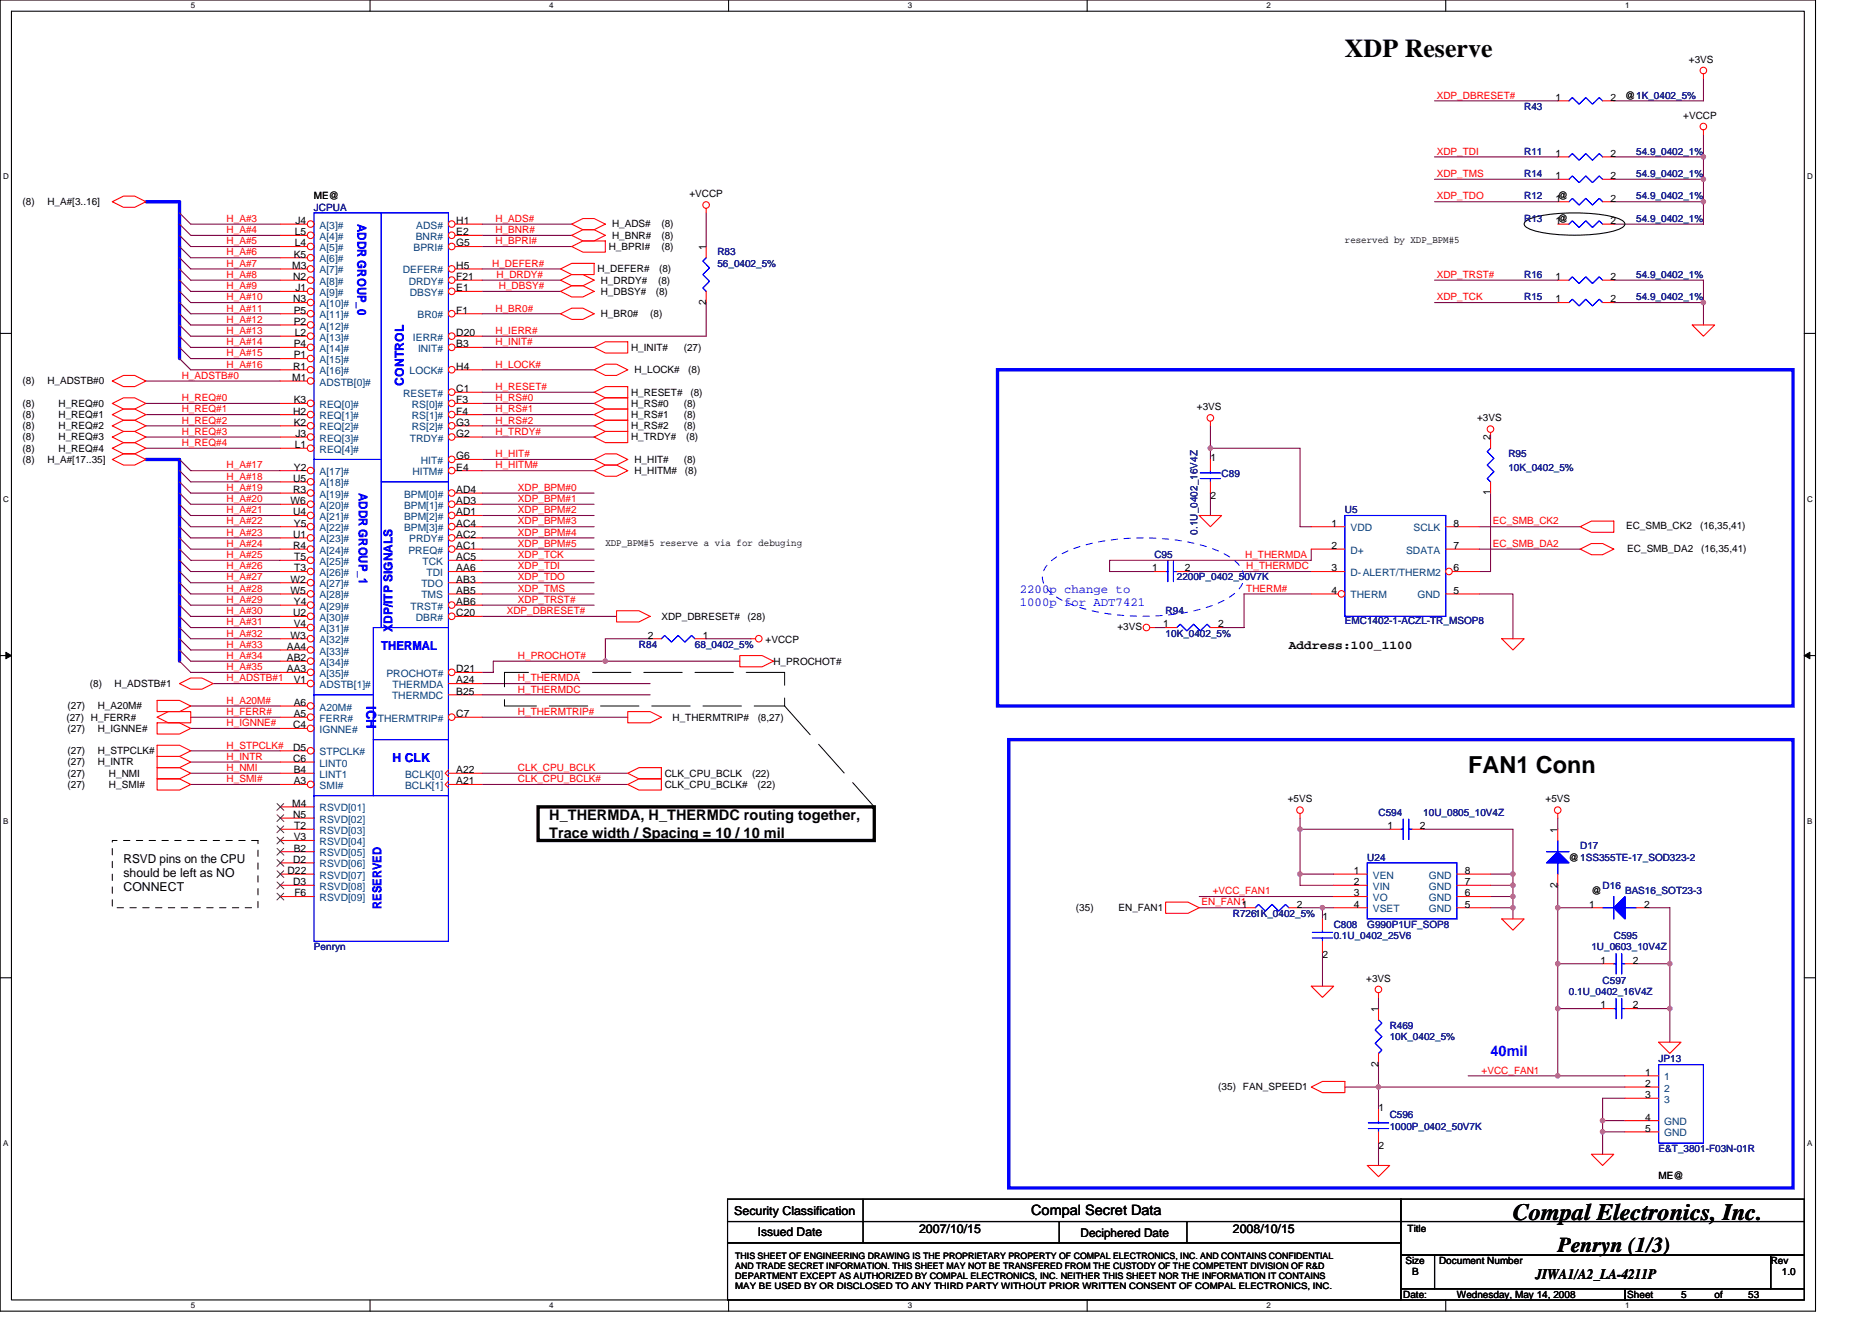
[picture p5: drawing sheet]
<svg xmlns="http://www.w3.org/2000/svg" width="297mm" height="210mm" viewBox="0 0 297 210" stroke-linecap="round" stroke-linejoin="round" font-family="sans-serif">
<defs><g id="words">
<text font-size="4.1" x="213.4" y="9.1">XDP Reserve</text>
<g font-size="3.7">
<text x="233" y="122.6">FAN1 Conn</text>
<text x="240.1" y="193.6">Compal Electronics, Inc.</text>
</g>
<text font-size="3.4" x="247.2" y="198.6">Penryn (1/3)</text>
<g font-size="2.3">
<text x="87.2" y="130.2">H_THERMDA, H_THERMDC routing together,</text>
<text x="87.2" y="132.9">Trace width / Spacing = 10 / 10 mil</text>
<text x="163.6" y="192.8">Compal Secret Data</text>
<text x="243.6" y="203">JIWA1/A2_LA-4211P</text>
</g>
<text font-size="2.3" fill="#00f" x="236.5" y="167.5">40mil</text>
<text font-size="2.1" fill="#00f" x="58.2" y="112" transform="rotate(90 58.2 112)">ICH</text>
<g font-size="1.9" fill="#00f">
<text x="56.7" y="35.6" transform="rotate(90 56.7 35.6)">ADDR GROUP_0</text>
<text x="64.1" y="61.2" transform="rotate(-90 64.1 61.2)">CONTROL</text>
<text x="56.9" y="78.2" transform="rotate(90 56.9 78.2)">ADDR GROUP_1</text>
<text x="161.8" y="94">2200p change to</text>
<text x="62.3" y="100.3" transform="rotate(-90 62.3 100.3)">XDP/ITP SIGNALS</text>
<text x="161.8" y="96.1">1000p for ADT7421</text>
<text x="60.5" y="103.2">THERMAL</text>
<text x="62.3" y="120.9">H CLK</text>
<text x="60.5" y="144.2" transform="rotate(-90 60.5 144.2)">RESERVED</text>
</g>
<g font-size="1.9">
<text x="204.5" y="103">Address:100_1100</text>
<text x="19.6" y="136.9">RSVD pins on the CPU</text>
<text x="19.6" y="139.1">should be left as NO</text>
<text x="19.6" y="141.4">CONNECT</text>
<text x="116.5" y="192.7">Security Classification</text>
<text x="120.2" y="196">Issued Date</text>
<text x="145.8" y="195.6">2007/10/15</text>
<text x="171.4" y="196.2">Deciphered Date</text>
<text x="195.6" y="195.6">2008/10/15</text>
</g>
<g font-size="1.6">
<text x="268" y="9.9">+3VS</text>
<text x="246.8" y="16">1</text>
<text x="255.5" y="16">2</text>
<text x="257.8" y="15.6">@1K_0402_5%</text>
<text x="267.1" y="18.8">+VCCP</text>
<text x="246.8" y="28.4">1</text>
<text x="246.8" y="24.9">1</text>
<text x="255.5" y="28.4">2</text>
<text x="255.5" y="24.9">2</text>
<text x="3.6" y="32.5">(8)</text>
<text x="7.5" y="32.5">H_A#[3..16]</text>
<text x="46.9" y="35.5">J4</text>
<text x="49.8" y="31.6">ME@</text>
<text x="72.4" y="35.5">H1</text>
<text x="109.4" y="31.3">+VCCP</text>
<text x="246.8" y="32">1@</text>
<text x="246.8" y="35.5">1@</text>
<text x="255.5" y="32">2</text>
<text x="255.5" y="35.5">2</text>
<text x="46.6" y="40.9">K5</text>
<text x="46.8" y="37.3">L5</text>
<text x="46.8" y="39.1">L4</text>
<text x="72.4" y="39.1">G5</text>
<text x="72.4" y="37.3">E2</text>
<text x="96.6" y="39.6">H_BPRI#</text>
<text x="97.1" y="37.9">H_BNR#</text>
<text x="97.1" y="36.1">H_ADS#</text>
<text x="104.9" y="37.9">(8)</text>
<text x="104.9" y="36.1">(8)</text>
<text x="104.9" y="39.6">(8)</text>
<text x="112" y="39.6" transform="rotate(-90 112 39.6)">1</text>
<text x="213.4" y="38.6">reserved by XDP_BPM#5</text>
<text x="46.4" y="42.7">M3</text>
<text x="46.5" y="48">N3</text>
<text x="46.5" y="44.4">N2</text>
<text x="46.9" y="46.2">J1</text>
<text x="72.4" y="42.7">H5</text>
<text x="72.4" y="46.2">E1</text>
<text x="72.4" y="44.4">F21</text>
<text x="94.8" y="43.2">H_DEFER#</text>
<text x="95.3" y="45">H_DRDY#</text>
<text x="95.3" y="46.8">H_DBSY#</text>
<text x="104.1" y="46.8">(8)</text>
<text x="104.4" y="45">(8)</text>
<text x="104.6" y="43.2">(8)</text>
<text x="246.8" y="48">1</text>
<text x="246.8" y="44.4">1</text>
<text x="255.5" y="48">2</text>
<text x="255.5" y="44.4">2</text>
<text x="46.6" y="49.8">P5</text>
<text x="46.6" y="51.5">P2</text>
<text x="46.8" y="53.3">L2</text>
<text x="72.4" y="53.3">D20</text>
<text x="72.4" y="49.8">F1</text>
<text x="95.3" y="50.3">H_BR0#</text>
<text x="103.2" y="50.3">(8)</text>
<text x="112" y="48.4" transform="rotate(-90 112 48.4)">2</text>
<text x="46.5" y="58.7">R1</text>
<text x="46.6" y="55.1">P4</text>
<text x="46.6" y="56.9">P1</text>
<text x="72.4" y="58.7">H4</text>
<text x="72.4" y="55.1">B3</text>
<text x="100.1" y="55.6">H_INIT#</text>
<text x="100.7" y="59.2">H_LOCK#</text>
<text x="108.5" y="55.6">(27)</text>
<text x="109.2" y="59.2">(8)</text>
<text x="3.6" y="64.5">(8)</text>
<text x="3.6" y="61">(8)</text>
<text x="7.5" y="61">H_ADSTB#0</text>
<text x="9.3" y="64.5">H_REQ#0</text>
<text x="46.4" y="60.4">M1</text>
<text x="46.5" y="65.8">H2</text>
<text x="46.6" y="64">K3</text>
<text x="72.4" y="62.2">C1</text>
<text x="72.4" y="64">F3</text>
<text x="72.4" y="65.8">F4</text>
<text x="100.1" y="62.8">H_RESET#</text>
<text x="100.1" y="64.5">H_RS#0</text>
<text x="108.5" y="64.5">(8)</text>
<text x="109.6" y="62.8">(8)</text>
<text x="189.9" y="65.1">+3VS</text>
<text x="3.6" y="68.1">(8)</text>
<text x="3.6" y="66.3">(8)</text>
<text x="3.6" y="71.6">(8)</text>
<text x="3.6" y="69.9">(8)</text>
<text x="9.3" y="68.1">H_REQ#2</text>
<text x="9.3" y="66.3">H_REQ#1</text>
<text x="9.3" y="71.6">H_REQ#4</text>
<text x="9.3" y="69.9">H_REQ#3</text>
<text x="46.6" y="67.5">K2</text>
<text x="46.8" y="71.1">L1</text>
<text x="46.9" y="69.3">J3</text>
<text x="72.4" y="69.3">G2</text>
<text x="72.4" y="67.5">G3</text>
<text x="100.1" y="69.9">H_TRDY#</text>
<text x="100.1" y="66.3">H_RS#1</text>
<text x="100.1" y="68.1">H_RS#2</text>
<text x="108.5" y="66.3">(8)</text>
<text x="108.5" y="68.1">(8)</text>
<text x="108.9" y="69.9">(8)</text>
<text x="234.4" y="66.8">+3VS</text>
<text x="236.5" y="69.9" transform="rotate(-90 236.5 69.9)">2</text>
<text x="3.6" y="73.4">(8)</text>
<text x="7.5" y="73.4">H_A#[17..35]</text>
<text x="46.5" y="76.4">U5</text>
<text x="46.6" y="74.7">Y2</text>
<text x="72.4" y="72.9">G6</text>
<text x="72.4" y="74.7">E4</text>
<text x="100.7" y="73.4">H_HIT#</text>
<text x="100.7" y="75.2">H_HITM#</text>
<text x="108.5" y="73.4">(8)</text>
<text x="108.7" y="75.2">(8)</text>
<text x="192.1" y="73.1">1</text>
<text x="46.1" y="80">W6</text>
<text x="46.5" y="78.2">R3</text>
<text x="46.5" y="81.8">U4</text>
<text x="46.6" y="83.5">Y5</text>
<text x="72.4" y="78.2">AD4</text>
<text x="72.4" y="80">AD3</text>
<text x="72.4" y="81.8">AD1</text>
<text x="72.4" y="83.5">AC4</text>
<text x="192.1" y="79.1">2</text>
<text x="211.3" y="83.5">1</text>
<text x="230.6" y="83.5">8</text>
<text x="236.5" y="78.6" transform="rotate(-90 236.5 78.6)">1</text>
<text x="258" y="83.9">EC_SMB_CK2</text>
<text x="269.8" y="83.9">(16,35,41)</text>
<text x="46.5" y="85.3">U1</text>
<text x="46.5" y="87.1">R4</text>
<text x="46.7" y="88.9">T5</text>
<text x="72.4" y="85.3">AC2</text>
<text x="72.4" y="87.1">AC1</text>
<text x="72.4" y="88.9">AC5</text>
<text x="96.1" y="86.6">XDP_BPM#5 reserve a via for debuging</text>
<text x="211.3" y="87.1">2</text>
<text x="230.6" y="87.1">7</text>
<text x="258.2" y="87.7">EC_SMB_DA2</text>
<text x="269.9" y="87.7">(16,35,41)</text>
<text x="46.1" y="92.4">W2</text>
<text x="46.1" y="94.2">W5</text>
<text x="46.6" y="96">Y4</text>
<text x="46.7" y="90.7">T3</text>
<text x="72.4" y="90.7">AA6</text>
<text x="72.4" y="96">AB6</text>
<text x="72.4" y="92.4">AB3</text>
<text x="72.4" y="94.2">AB5</text>
<text x="182.8" y="90.7">1</text>
<text x="188" y="90.7">2</text>
<text x="211.3" y="90.7">3</text>
<text x="211.3" y="94.2">4</text>
<text x="230.6" y="94.2">5</text>
<text x="230.6" y="90.7">6</text>
<text x="46.1" y="101.3">W3</text>
<text x="46.5" y="97.8">U2</text>
<text x="46.6" y="99.5">V4</text>
<text x="72.4" y="97.8">C20</text>
<text x="102.8" y="101.3">2</text>
<text x="104.9" y="98.3">XDP_DBRESET#</text>
<text x="111.5" y="101.3">1</text>
<text x="118.6" y="98.3">(28)</text>
<text x="177.3" y="99.9">+3VS</text>
<text x="184.6" y="99.5">1</text>
<text x="193.3" y="99.5">2</text>
<text x="45.5" y="103.1">AA4</text>
<text x="45.5" y="104.9">AB2</text>
<text x="45.5" y="106.7">AA3</text>
<text x="72.4" y="106.7">D21</text>
<text x="121.5" y="102">+VCCP</text>
<text x="122.7" y="105.4">H_PROCHOT#</text>
<text x="10.7" y="112.5">(27)</text>
<text x="14.3" y="109">(8)</text>
<text x="15.5" y="112.5">H_A20M#</text>
<text x="18.2" y="109">H_ADSTB#1</text>
<text x="46.6" y="112">A6</text>
<text x="46.6" y="108.4">V1</text>
<text x="46.6" y="113.8">A5</text>
<text x="72.4" y="108.4">A24</text>
<text x="72.4" y="113.8">C7</text>
<text x="72.4" y="110.2">B25</text>
<text x="10.5" y="114.3">(27) H_FERR#</text>
<text x="10.7" y="116.1">(27)</text>
<text x="10.7" y="119.7">(27)</text>
<text x="15.5" y="116.1">H_IGNNE#</text>
<text x="15.5" y="119.7">H_STPCLK#</text>
<text x="46.5" y="115.5">C4</text>
<text x="46.5" y="119.1">D5</text>
<text x="106.7" y="114.3">H_THERMTRIP#</text>
<text x="120.2" y="114.3">(8,27)</text>
<text x="10.7" y="125">(27)</text>
<text x="10.7" y="123.2">(27)</text>
<text x="10.7" y="121.4">(27)</text>
<text x="15.5" y="121.4">H_INTR</text>
<text x="17.3" y="125">H_SMI#</text>
<text x="17.3" y="123.2">H_NMI</text>
<text x="46.5" y="120.9">C6</text>
<text x="46.6" y="122.7">B4</text>
<text x="46.6" y="124.4">A3</text>
<text x="72.4" y="122.7">A22</text>
<text x="72.4" y="124.4">A21</text>
<text x="105.5" y="123.2">CLK_CPU_BCLK</text>
<text x="105.5" y="125">CLK_CPU_BCLK#</text>
<text x="119.3" y="123.2">(22)</text>
<text x="120.2" y="125">(22)</text>
<text x="46.4" y="128">M4</text>
<text x="46.5" y="129.8">N5</text>
<text x="46.7" y="131.6">T2</text>
<text x="204.3" y="127.3">+5VS</text>
<text x="220.2" y="131.6">1</text>
<text x="225.3" y="131.6">2</text>
<text x="245.2" y="127.3">+5VS</text>
<text x="46.5" y="136.9">D2</text>
<text x="46.6" y="133.3">V3</text>
<text x="46.6" y="135.1">B2</text>
<text x="247.2" y="132.1" transform="rotate(-90 247.2 132.1)">1</text>
<text x="249" y="136.5">@1SS355TE-17_SOD323-2</text>
<text x="45.6" y="138.7">D22</text>
<text x="46.5" y="140.4">D3</text>
<text x="46.7" y="142.2">F6</text>
<text x="197" y="144">1</text>
<text x="205.8" y="144">2</text>
<text x="214.8" y="138.7">1</text>
<text x="214.8" y="140.4">2</text>
<text x="214.8" y="142.2">3</text>
<text x="214.8" y="144">4</text>
<text x="232.4" y="144">5</text>
<text x="232.4" y="142.2">6</text>
<text x="232.4" y="138.7">8</text>
<text x="232.4" y="140.4">7</text>
<text x="247.2" y="140.8" transform="rotate(-90 247.2 140.8)">2</text>
<text x="252.2" y="144">1</text>
<text x="252.5" y="141.9">@</text>
<text x="260.9" y="144">2</text>
<text x="170.7" y="144.5">(35)</text>
<text x="177.5" y="144.5">EN_FAN1</text>
<text x="209.9" y="146">1</text>
<text x="209.9" y="152">2</text>
<text x="216.8" y="155.7">+3VS</text>
<text x="253.9" y="152.9">1</text>
<text x="259.1" y="152.9">2</text>
<text x="218.7" y="160.5" transform="rotate(-90 218.7 160.5)">1</text>
<text x="253.9" y="160">1</text>
<text x="259.1" y="160">2</text>
<text x="193.3" y="173">(35) FAN_SPEED1</text>
<text x="218.7" y="169.3" transform="rotate(-90 218.7 169.3)">2</text>
<text x="261" y="170.7">1</text>
<text x="261" y="172.4">2</text>
<text x="218.8" y="176.2">1</text>
<text x="261" y="174.2">3</text>
<text x="261" y="177.8">4</text>
<text x="261" y="179.6">5</text>
<text x="218.8" y="182.3">2</text>
<text x="263.2" y="187">ME@</text>
<text x="223.3" y="195.4">Title</text>
<text x="223" y="200.6">Size</text>
<text x="224.1" y="202.3">B</text>
<text x="228.3" y="200.6">Document Number</text>
<text x="281" y="200.6">Rev</text>
<text x="282.7" y="202.3">1.0</text>
<text x="222.6" y="205.9">Date:</text>
<text x="231.2" y="205.9">Wednesday, May 14, 2008</text>
<text x="258.2" y="205.9">Sheet</text>
<text x="266.7" y="205.9">5</text>
<text x="272.1" y="205.9">of</text>
<text x="277.4" y="205.9">53</text>
</g>
<g font-size="1.6" fill="#f00">
<text x="228" y="15.6">XDP_DBRESET#</text>
<text x="228" y="24.5">XDP_TDI</text>
<text x="228" y="28.1">XDP_TMS</text>
<text x="36" y="35.2">H_A#3</text>
<text x="78.6" y="35.2">H_ADS#</text>
<text x="228" y="31.6">XDP_TDO</text>
<text x="36" y="40.5">H_A#6</text>
<text x="36" y="38.8">H_A#5</text>
<text x="36" y="37">H_A#4</text>
<text x="78.6" y="37">H_BNR#</text>
<text x="78.6" y="38.8">H_BPRI#</text>
<text x="36" y="47.6">H_A#10</text>
<text x="36" y="42.3">H_A#7</text>
<text x="36" y="45.9">H_A#9</text>
<text x="36" y="44.1">H_A#8</text>
<text x="78.1" y="42.3">H_DEFER#</text>
<text x="78.8" y="44.1">H_DRDY#</text>
<text x="79.2" y="45.9">H_DBSY#</text>
<text x="228" y="47.6">XDP_TCK</text>
<text x="228" y="44.1">XDP_TRST#</text>
<text x="36" y="49.4">H_A#11</text>
<text x="36" y="53">H_A#13</text>
<text x="36" y="51.2">H_A#12</text>
<text x="78.6" y="49.4">H_BR0#</text>
<text x="78.6" y="53">H_IERR#</text>
<text x="36" y="58.3">H_A#16</text>
<text x="36" y="56.5">H_A#15</text>
<text x="36" y="54.8">H_A#14</text>
<text x="78.6" y="54.8">H_INIT#</text>
<text x="78.6" y="58.3">H_LOCK#</text>
<text x="28.8" y="60.1">H_ADSTB#0</text>
<text x="28.8" y="65.4">H_REQ#1</text>
<text x="28.8" y="63.6">H_REQ#0</text>
<text x="78.6" y="61.9">H_RESET#</text>
<text x="78.6" y="65.4">H_RS#1</text>
<text x="78.6" y="63.6">H_RS#0</text>
<text x="28.8" y="67.2">H_REQ#2</text>
<text x="28.8" y="70.8">H_REQ#4</text>
<text x="28.8" y="69">H_REQ#3</text>
<text x="78.6" y="67.2">H_RS#2</text>
<text x="78.6" y="69">H_TRDY#</text>
<text x="36" y="76.1">H_A#18</text>
<text x="36" y="74.3">H_A#17</text>
<text x="36" y="77.9">H_A#19</text>
<text x="78.6" y="72.5">H_HIT#</text>
<text x="78.6" y="74.3">H_HITM#</text>
<text x="82.2" y="77.9">XDP_BPM#0</text>
<text x="36" y="81.4">H_A#21</text>
<text x="36" y="79.7">H_A#20</text>
<text x="36" y="83.2">H_A#22</text>
<text x="82.2" y="81.4">XDP_BPM#2</text>
<text x="82.2" y="83.2">XDP_BPM#3</text>
<text x="82.2" y="79.7">XDP_BPM#1</text>
<text x="236.9" y="83.2">EC_SMB_CK2</text>
<text x="36" y="88.5">H_A#25</text>
<text x="36" y="86.8">H_A#24</text>
<text x="36" y="85">H_A#23</text>
<text x="82.2" y="85">XDP_BPM#4</text>
<text x="82.2" y="86.8">XDP_BPM#5</text>
<text x="82.2" y="88.5">XDP_TCK</text>
<text x="197.6" y="88.5">H_THERMDA</text>
<text x="236.9" y="86.8">EC_SMB_DA2</text>
<text x="36" y="92.1">H_A#27</text>
<text x="36" y="90.3">H_A#26</text>
<text x="36" y="95.7">H_A#29</text>
<text x="36" y="93.9">H_A#28</text>
<text x="82.2" y="90.3">XDP_TDI</text>
<text x="82.2" y="92.1">XDP_TDO</text>
<text x="82.2" y="95.7">XDP_TRST#</text>
<text x="82.2" y="93.9">XDP_TMS</text>
<text x="197.8" y="90.3">H_THERMDC</text>
<text x="197.8" y="93.9">THERM#</text>
<text x="36" y="101">H_A#32</text>
<text x="36" y="97.4">H_A#30</text>
<text x="36" y="99.2">H_A#31</text>
<text x="80.4" y="97.4">XDP_DBRESET#</text>
<text x="36" y="104.5">H_A#34</text>
<text x="36" y="106.3">H_A#35</text>
<text x="36" y="102.8">H_A#33</text>
<text x="82.2" y="104.5">H_PROCHOT#</text>
<text x="36" y="108.1">H_ADSTB#1</text>
<text x="36" y="111.7">H_A20M#</text>
<text x="36" y="113.4">H_FERR#</text>
<text x="82.2" y="113.4">H_THERMTRIP#</text>
<text x="82.2" y="109.9">H_THERMDC</text>
<text x="82.2" y="108.1">H_THERMDA</text>
<text x="36" y="118.8">H_STPCLK#</text>
<text x="36" y="115.2">H_IGNNE#</text>
<text x="36" y="124.1">H_SMI#</text>
<text x="36" y="122.3">H_NMI</text>
<text x="36" y="120.5">H_INTR</text>
<text x="82.2" y="124.1">CLK_CPU_BCLK#</text>
<text x="82.2" y="122.3">CLK_CPU_BCLK</text>
<text x="190.6" y="143.7">EN_FAN1</text>
<text x="192.4" y="141.9">+VCC_FAN1</text>
<text x="235.1" y="170.3">+VCC_FAN1</text>
</g>
<g font-size="1.6" fill="#000080">
<text x="241.8" y="17.4">R43</text>
<text x="241.8" y="28.1">R14</text>
<text x="241.8" y="24.5">R11</text>
<text x="259.6" y="28.1">54.9_0402_1%</text>
<text x="259.6" y="24.5">54.9_0402_1%</text>
<text x="49.8" y="33.4">JCPUA</text>
<text x="241.8" y="31.6">R12</text>
<text x="241.8" y="35.2">R13</text>
<text x="259.6" y="31.6">54.9_0402_1%</text>
<text x="259.6" y="35.2">54.9_0402_1%</text>
<text x="113.8" y="40.5">R83</text>
<text x="113.8" y="42.3">56_0402_5%</text>
<text x="241.8" y="47.6">R15</text>
<text x="241.8" y="44.1">R16</text>
<text x="259.6" y="47.6">54.9_0402_1%</text>
<text x="259.6" y="44.1">54.9_0402_1%</text>
<text x="193.8" y="75.7">C89</text>
<text x="239.3" y="72.5">R95</text>
<text x="239.3" y="74.7">10K_0402_5%</text>
<text x="213.4" y="81.4">U5</text>
<text x="183.2" y="88.5">C95</text>
<text x="190" y="84.8" transform="rotate(-90 190 84.8)">0.1U_0402_16V4Z</text>
<text x="186.7" y="92.1">2200P_0402_50V7K</text>
<text x="185" y="97.4">R94</text>
<text x="185" y="101">10K_0402_5%</text>
<text x="213.4" y="99">EMC1402-1-ACZL-TR_MSOP8</text>
<text x="101.4" y="102.8">R84</text>
<text x="110.3" y="102.8">68_0402_5%</text>
<text x="218.7" y="129.4">C594</text>
<text x="225.8" y="129.4">10U_0805_10V4Z</text>
<text x="217" y="136.5">U24</text>
<text x="250.7" y="134.8">D17</text>
<text x="254.3" y="141">D16</text>
<text x="257.8" y="141.9">BAS16_SOT23-3</text>
<text x="195.6" y="145.4">R7261K_0402_5%</text>
<text x="211.6" y="147.2">C808</text>
<text x="211.6" y="149">0.1U_0402_25V6</text>
<text x="217" y="147.2">G990P1UF_SOP8</text>
<text x="256.1" y="149">C595</text>
<text x="49.8" y="150.8">Penryn</text>
<text x="252.5" y="150.8">1U_0603_10V4Z</text>
<text x="249" y="157.9">0.1U_0402_16V4Z</text>
<text x="254.3" y="156.1">C597</text>
<text x="220.5" y="163.2">R469</text>
<text x="220.5" y="165">10K_0402_5%</text>
<text x="263.2" y="168.6">JP13</text>
<text x="220.5" y="177.4">C596</text>
<text x="220.5" y="179.2">1000P_0402_50V7K</text>
<text x="263.2" y="182.8">E&amp;T_3801-F03N-01R</text>
</g>
<g font-size="1.6" fill="#004080">
<text x="50.7" y="36.3">A[3]#</text>
<text x="50.7" y="38.1">A[4]#</text>
<text x="50.7" y="39.8">A[5]#</text>
<text x="50.7" y="41.6">A[6]#</text>
<text x="65.6" y="39.8">BPRI#</text>
<text x="66" y="38.1">BNR#</text>
<text x="66.1" y="36.3">ADS#</text>
<text x="50.7" y="43.4">A[7]#</text>
<text x="50.7" y="45.2">A[8]#</text>
<text x="50.7" y="46.9">A[9]#</text>
<text x="63.9" y="43.4">DEFER#</text>
<text x="64.9" y="45.2">DRDY#</text>
<text x="65" y="46.9">DBSY#</text>
<text x="50.7" y="48.7">A[10]#</text>
<text x="50.7" y="50.5">A[11]#</text>
<text x="50.7" y="52.3">A[12]#</text>
<text x="66.2" y="50.5">BR0#</text>
<text x="50.7" y="54.1">A[13]#</text>
<text x="50.7" y="55.8">A[14]#</text>
<text x="50.7" y="57.6">A[15]#</text>
<text x="50.7" y="59.4">A[16]#</text>
<text x="65" y="59.4">LOCK#</text>
<text x="65.5" y="54.1">IERR#</text>
<text x="66.3" y="55.8">INIT#</text>
<text x="50.7" y="61.2">ADSTB[0]#</text>
<text x="50.7" y="64.7">REQ[0]#</text>
<text x="64" y="62.9">RESET#</text>
<text x="65.4" y="64.7">RS[0]#</text>
<text x="50.7" y="66.5">REQ[1]#</text>
<text x="50.7" y="68.3">REQ[2]#</text>
<text x="50.7" y="70.1">REQ[3]#</text>
<text x="50.7" y="71.8">REQ[4]#</text>
<text x="65" y="70.1">TRDY#</text>
<text x="65.4" y="66.5">RS[1]#</text>
<text x="65.4" y="68.3">RS[2]#</text>
<text x="50.7" y="75.4">A[17]#</text>
<text x="50.7" y="77.2">A[18]#</text>
<text x="65.4" y="75.4">HITM#</text>
<text x="66.8" y="73.6">HIT#</text>
<text x="50.7" y="79">A[19]#</text>
<text x="50.7" y="80.7">A[20]#</text>
<text x="50.7" y="82.5">A[21]#</text>
<text x="64.1" y="79">BPM[0]#</text>
<text x="64.1" y="80.7">BPM[1]#</text>
<text x="64.1" y="82.5">BPM[2]#</text>
<text x="50.7" y="84.3">A[22]#</text>
<text x="50.7" y="86.1">A[23]#</text>
<text x="50.7" y="87.8">A[24]#</text>
<text x="50.7" y="89.6">A[25]#</text>
<text x="64.1" y="84.3">BPM[3]#</text>
<text x="64.8" y="87.8">PREQ#</text>
<text x="64.9" y="86.1">PRDY#</text>
<text x="67" y="89.6">TCK</text>
<text x="214.3" y="84.3">VDD</text>
<text x="214.3" y="87.8">D+</text>
<text x="223.1" y="87.8">SDATA</text>
<text x="224.3" y="84.3">SCLK</text>
<text x="50.7" y="91.4">A[26]#</text>
<text x="50.7" y="93.2">A[27]#</text>
<text x="50.7" y="95">A[28]#</text>
<text x="66.9" y="93.2">TDO</text>
<text x="66.9" y="95">TMS</text>
<text x="67.7" y="91.4">TDI</text>
<text x="214.3" y="91.4">D-ALERT/THERM2</text>
<text x="214.3" y="95">THERM</text>
<text x="224.9" y="95">GND</text>
<text x="50.7" y="96.7">A[29]#</text>
<text x="50.7" y="98.5">A[30]#</text>
<text x="50.7" y="100.3">A[31]#</text>
<text x="65.1" y="96.7">TRST#</text>
<text x="66" y="98.5">DBR#</text>
<text x="50.7" y="102.1">A[32]#</text>
<text x="50.7" y="103.8">A[33]#</text>
<text x="50.7" y="105.6">A[34]#</text>
<text x="50.7" y="107.4">A[35]#</text>
<text x="61.3" y="107.4">PROCHOT#</text>
<text x="50.7" y="112.7">A20M#</text>
<text x="50.7" y="109.2">ADSTB[1]#</text>
<text x="62.2" y="111">THERMDC</text>
<text x="62.3" y="109.2">THERMDA</text>
<text x="50.7" y="114.5">FERR#</text>
<text x="50.7" y="116.3">IGNNE#</text>
<text x="50.7" y="119.8">STPCLK#</text>
<text x="60" y="114.5">THERMTRIP#</text>
<text x="50.7" y="121.6">LINT0</text>
<text x="50.7" y="123.4">LINT1</text>
<text x="50.7" y="125.2">SMI#</text>
<text x="64.3" y="123.4">BCLK[0]</text>
<text x="64.3" y="125.2">BCLK[1]</text>
<text x="50.7" y="128.7">RSVD[01]</text>
<text x="50.7" y="130.5">RSVD[02]</text>
<text x="50.7" y="132.3">RSVD[03]</text>
<text x="50.7" y="134.1">RSVD[04]</text>
<text x="50.7" y="135.8">RSVD[05]</text>
<text x="50.7" y="137.6">RSVD[06]</text>
<text x="50.7" y="139.4">RSVD[07]</text>
<text x="50.7" y="141.2">RSVD[08]</text>
<text x="50.7" y="143">RSVD[09]</text>
<text x="217.8" y="139.4">VEN</text>
<text x="217.8" y="141.2">VIN</text>
<text x="217.8" y="143">VO</text>
<text x="226.7" y="143">GND</text>
<text x="226.7" y="139.4">GND</text>
<text x="226.7" y="141.2">GND</text>
<text x="217.8" y="144.7">VSET</text>
<text x="226.7" y="144.7">GND</text>
<text x="264.1" y="171.4">1</text>
<text x="264.1" y="173.2">2</text>
<text x="264.1" y="175">3</text>
<text x="264.1" y="178.5">GND</text>
<text x="264.1" y="180.3">GND</text>
</g>
<g font-size="1.4">
<text x="116.7" y="199.7">THIS SHEET OF ENGINEERING DRAWING IS THE PROPRIETARY PROPERTY OF COMPAL ELECTRONICS, INC. AND CONTAINS CONFIDENTIAL</text>
<text x="116.7" y="201.3">AND TRADE SECRET INFORMATION. THIS SHEET MAY NOT BE TRANSFERED FROM THE CUSTODY OF THE COMPETENT DIVISION OF R&amp;D</text>
<text x="116.7" y="202.9">DEPARTMENT EXCEPT AS AUTHORIZED BY COMPAL ELECTRONICS, INC. NEITHER THIS SHEET NOR THE INFORMATION IT CONTAINS</text>
<text x="116.7" y="204.6">MAY BE USED BY OR DISCLOSED TO ANY THIRD PARTY WITHOUT PRIOR WRITTEN CONSENT OF COMPAL ELECTRONICS, INC.</text>
</g>
<g font-size="1.3">
<text x="30.3" y="1.3">5</text>
<text x="87.2" y="1.3">4</text>
<text x="144.1" y="1.3">3</text>
<text x="201" y="1.3">2</text>
<text x="257.8" y="1.3">1</text>
<text x=".5" y="28.5">D</text>
<text x="286.7" y="28.5">D</text>
<text x=".5" y="79.6">C</text>
<text x="286.7" y="79.6">C</text>
<text x=".5" y="130.7">B</text>
<text x="286.7" y="130.7">B</text>
<text x=".5" y="181.8">A</text>
<text x="286.7" y="181.8">A</text>
<text x="30.3" y="207.6">5</text>
<text x="87.2" y="207.6">4</text>
<text x="144.1" y="207.6">3</text>
<text x="201" y="207.6">2</text>
<text x="257.8" y="207.6">1</text>
</g>
</g></defs>
<path d="M0 0h288.1v208h-288.1zM1.8 1.8h284.5v204.4h-284.5z" fill="none" stroke="#000" stroke-width=".17"/>
<g fill="#fff">
<path d="M30.3 .2h.7v1.4h-.7z"/>
<path d="M30.3 206.4h.7v1.5h-.7z"/>
</g>
<path d="M58.7 0v1.8M58.7 206.2v1.8" fill="none" stroke="#000" stroke-width=".17"/>
<g fill="#fff">
<path d="M87.2 .2h.7v1.4h-.7z"/>
<path d="M87.2 206.4h.7v1.5h-.7z"/>
</g>
<path d="M115.6 0v1.8M115.6 206.2v1.8" fill="none" stroke="#000" stroke-width=".17"/>
<g fill="#fff">
<path d="M144.1 .2h.7v1.4h-.7z"/>
<path d="M144.1 206.4h.7v1.5h-.7z"/>
</g>
<path d="M172.5 0v1.8M172.5 206.2v1.8" fill="none" stroke="#000" stroke-width=".17"/>
<g fill="#fff">
<path d="M201 .2h.7v1.4h-.7z"/>
<path d="M201 206.4h.7v1.5h-.7z"/>
</g>
<path d="M229.4 0v1.8M229.4 206.2v1.8" fill="none" stroke="#000" stroke-width=".17"/>
<g fill="#fff">
<path d="M257.8 .2h.7v1.4h-.7z"/>
<path d="M257.8 206.4h.7v1.5h-.7z"/>
<path d="M.5 27.3h.9v1.4h-.9z"/>
<path d="M286.7 27.3h1v1.4h-1z"/>
<path d="M.5 78.4h.9v1.5h-.9z"/>
<path d="M286.7 78.4h1v1.5h-1z"/>
</g>
<path d="M0 52.9h1.8M286.3 52.9h1.8" fill="none" stroke="#000" stroke-width=".17"/>
<g fill="#fff">
<path d="M.5 129.6h.8v1.4h-.8z"/>
<path d="M286.7 129.6h.9v1.4h-.9z"/>
</g>
<path d="M0 104h1.8M286.3 104h1.8" fill="none" stroke="#000" stroke-width=".17"/>
<path d="M.9 103.5l.9 .5-.9 .5zM286.3 104l.9-.5v1z" fill="#000" stroke="#000" stroke-width=".16"/>
<g fill="#fff">
<path d="M.5 180.7h.8v1.4h-.8z"/>
<path d="M286.7 180.7h.9v1.4h-.9z"/>
</g>
<g fill="none" stroke="#000" stroke-width=".17">
<path d="M242 35.3a7.5 7.5 0 0 1 4.2-1.3 26.8 26.8 0 0 1 10.7 .7l.8 .6 .1 .2a1.83 1.83 0 0 1-1.5 1.1 28.8 28.8 0 0 1-12.9 0 1.83 1.83 0 0 1-1.6-1.1zM0 155.1h1.8M286.3 155.1h1.8M115.4 190.2h106.9v3.6h-106.9zM115.4 193.8h106.9v3.4h-106.9zM115.4 197.2h106.9v9h-106.9zM136.9 190.2v7M168.1 193.8v3.4M188.3 193.8v3.4M222.3 190.2h64v3.6h-64zM222.3 193.8h64v5.3h-64zM222.3 199.1h5.3v5.4h-5.3z"/>
<path d="M227.6 199.1h53.4v5.4h-53.4zM281 199.1h5.3v5.4h-5.3zM222.3 204.5h35.5v1.7h-35.5zM257.8 204.5h28.5v1.7h-28.5z"/>
</g>
<g fill="none" stroke="#800040" stroke-width=".17">
<path d="M227.6 16h19.6M270.3 12.4v3.6h-14.2M28.5 33.8l1.8 1.8h14.2M28.5 39.1l1.8 1.8h14.2M28.5 37.3l1.8 1.8h14.2M28.5 35.6l1.8 1.7h14.2M76.5 35.6h14.2M76.5 39.1h14.2M76.5 37.3h14.2M112.1 33.8v5.3M227.6 24.9h19.6M227.6 28.4h19.6"/>
<path d="M227.6 32h19.6M256.1 24.9h14.2M256.1 28.4h14.2M256.1 32h14.2M270.3 21.3v14.3h-14.2M28.5 46.2l1.8 1.8h14.2M28.5 48l1.8 1.8h14.2M28.5 51.6l1.8 1.7h14.2M28.5 40.9l1.8 1.8h14.2M28.5 44.4l1.8 1.8h14.2M28.5 56.9l1.8 1.8h14.2M28.5 49.8l1.8 1.8h14.2"/>
<path d="M28.5 42.7l1.8 1.7h14.2M28.5 55.1l1.8 1.8h14.2M28.5 53.3l1.8 1.8h14.2M76.5 49.8h12.4M76.5 42.7h12.4M76.5 46.2h12.4M76.5 58.7h17.8M76.5 44.4h12.4M76.5 55.1h17.8M112.1 48v5.3h-35.6M227.6 48h19.6M227.6 44.4h19.6"/>
<path d="M256.1 48h14.2M256.1 44.4h14.2v7.2M23.2 60.5h21.3M23.2 65.8h21.3M23.2 67.6h21.3M23.2 71.1h21.3M23.2 69.3h21.3M23.2 64h21.3M28.5 74.7l1.8 1.8h14.2M28.5 72.9l1.8 1.8h14.2M28.5 78.2l1.8 1.8h14.2M28.5 76.5l1.8 1.7h14.2"/>
<path d="M76.5 65.8h17.8M76.5 67.6h17.8M76.5 69.3h17.8M76.5 64h17.8M76.5 74.7h17.8M76.5 78.2h17.8M76.5 62.2h17.8M76.5 72.9h17.8M192.1 71.1h14.2v12.5h1.8M192.1 67.6v5.3M192.1 78.2v3.6M236.5 78.2v12.5h-1.8"/>
<path d="M28.5 99.6l1.8 1.7h14.2M28.5 96l1.8 1.8h14.2M28.5 90.7l1.8 1.8h14.2M28.5 88.9l1.8 1.8h14.2M28.5 80l1.8 1.8h14.2M28.5 87.1l1.8 1.8h14.2M28.5 94.2l1.8 1.8h14.2M28.5 85.3l1.8 1.8h14.2M28.5 92.5l1.8 1.7h14.2M28.5 83.6l1.8 1.7h14.2M28.5 81.8l1.8 1.8h14.2M28.5 97.8l1.8 1.8h14.2"/>
<path d="M76.5 97.8h21.3M76.5 92.5h17.8M76.5 90.7h17.8M76.5 81.8h17.8M76.5 80h17.8M76.5 88.9h17.8M76.5 96h17.8M76.5 87.1h17.8M76.5 94.2h17.8M76.5 85.3h17.8M76.5 83.6h17.8M183.2 99.6h1.8"/>
<path d="M188.5 90.7h19.6M208.1 87.1v1.8h-32v1.8h7.1M208.1 94.2h-10.7v5.4h-3.6M234.7 94.2h5.4v7.1M234.7 87.1h16M234.7 83.6h16M28.5 103.1l1.8 1.8h14.2M28.5 104.9l1.8 1.8h14.2M28.5 101.3l1.8 1.8h14.2M30.3 119.1h14.2M30.3 115.6h14.2M30.3 112h14.2"/>
<path d="M30.3 113.8h14.2M33.8 108.5h10.7M76.5 108.5h26.7M76.5 113.8h23.1M76.5 110.2h26.7M103.2 101.3h-7.1v3.6M112.1 101.3h7.1M117.4 104.9h-39.1v1.8h-1.8M30.3 124.5h14.2M30.3 122.7h14.2M30.3 120.9h14.2M76.5 124.5h23.1"/>
<path d="M76.5 122.7h23.1M206.3 131.6h14.2M206.3 138.7h5.3M206.3 129.8v10.7h5.3M225.8 131.6h14.3v14.2M236.5 138.7h3.6M247.2 129.8v1.8M190.3 142.2h21.3M190.3 144h7.1M206.3 144h5.3M209.8 144v1.8M209.8 151.1v5.4"/>
<path d="M218.7 158.2v1.8M236.5 142.2h3.6M236.5 144h3.6M236.5 140.5h3.6M247.2 152.9v7.1h7.1M247.2 144h5.3M247.2 152.9h7.1M247.2 140.5v12.4M259.6 152.9h5.4M261.4 144h3.6v21.4M218.7 168.9v3.6h-5.3M233 170.7h24.8"/>
<path d="M247.2 160v10.7M254.3 177.8h3.5M254.3 179.6h3.5M257.8 172.5h-39.1v3.5M257.8 174.2h-3.5v8.9M259.6 160h5.4M218.7 181.4v3.5"/>
</g>
<g fill="#f0f" stroke="#f0f" stroke-width=".17">
<circle cx="264.9" cy="152.9" r=".35"/>
<circle cx="206.3" cy="131.6" r=".35"/>
<circle cx="218.7" cy="172.5" r=".35"/>
<circle cx="247.2" cy="160" r=".35"/>
<circle cx="240.1" cy="140.4" r=".35"/>
<circle cx="264.9" cy="160" r=".35"/>
<circle cx="240.1" cy="142.2" r=".35"/>
<circle cx="240.1" cy="144" r=".35"/>
<circle cx="240.1" cy="138.7" r=".35"/>
<circle cx="96" cy="104.9" r=".35"/>
<circle cx="270.3" cy="28.4" r=".35"/>
<circle cx="270.3" cy="24.9" r=".35"/>
<circle cx="270.3" cy="48" r=".35"/>
<circle cx="270.3" cy="32" r=".35"/>
<circle cx="206.3" cy="138.7" r=".35"/>
<circle cx="247.2" cy="170.7" r=".35"/>
<circle cx="247.2" cy="144" r=".35"/>
<circle cx="247.2" cy="152.9" r=".35"/>
<circle cx="192.1" cy="71.1" r=".35"/>
<circle cx="254.3" cy="177.8" r=".35"/>
<circle cx="254.3" cy="179.6" r=".35"/>
<circle cx="209.8" cy="144" r=".35"/>
</g>
<path d="M23.2 32h5.3v24.9M158.3 58.7h126.2v53.3h-126.2zM23.2 72.9h5.3v32M160.1 117.3h124.4v71.2h-124.4z" fill="none" stroke="#00f" stroke-width=".53"/>
<g fill="none" stroke="#f00" stroke-width=".17">
<path d="M270.3 11.7v.7M17.8 32l1.8-.9h1.8l1.8 .9-1.8 .9h-1.8zM90.7 37.3l1.8-.9h1.8l1.8 .9-1.8 .9h-1.8zM90.7 35.6l1.8-.9h1.8l1.8 .9-1.8 .8h-1.8zM90.7 39.1l1.8-.9h3.6v1.8h-3.6zM112.1 33.1v.7M112.1 39.1v1.8M247.2 32h1.8M247.2 28.4h1.8M247.2 24.9h1.8M254.3 32h1.8M254.3 28.4h1.8"/>
<path d="M254.3 24.9h1.8M270.3 20.6v.7M88.9 44.4l1.8-.8h1.8l1.8 .8-1.8 .9h-1.8zM88.9 46.2l1.8-.9h1.8l1.8 .9-1.8 .9h-1.8zM88.9 49.8l1.8-.9h1.8l1.8 .9-1.8 .9h-1.8zM88.9 42.7l1.8-.9h3.6v1.8h-3.6zM94.3 55.1l1.8-.9h3.5v1.8h-3.5zM94.3 58.7l1.8-.9h1.7l1.8 .9-1.8 .9h-1.7zM112.1 46.2v1.8M247.2 48h1.8M254.3 48h1.8M268.5 51.6h3.6l-1.8 1.7z"/>
<path d="M17.8 60.5l1.8-.9h1.8l1.8 .9-1.8 .8h-1.8zM17.8 64l1.8-.9h1.8l1.8 .9-1.8 .9h-1.8zM17.8 67.6l1.8-.9h1.8l1.8 .9-1.8 .9h-1.8zM17.8 65.8l1.8-.9h1.8l1.8 .9-1.8 .9h-1.8zM17.8 71.1l1.8-.9h1.8l1.8 .9-1.8 .9h-1.8zM17.8 69.3l1.8-.8h1.8l1.8 .8-1.8 .9h-1.8zM17.8 72.9l1.8-.9h1.8l1.8 .9-1.8 .9h-1.8zM94.3 62.2l1.8-.9h3.5v1.8h-3.5zM94.3 69.3l1.8-.8h3.5v1.7h-3.5zM94.3 72.9l1.8-.9h1.7l1.8 .9-1.8 .9h-1.7zM94.3 74.7l1.8-.9h1.7l1.8 .9-1.8 .9h-1.7zM94.3 64l1.8-.9h3.5v1.8h-3.5z"/>
<path d="M94.3 65.8l1.8-.9h3.5v1.8h-3.5zM94.3 67.6l1.8-.9h3.5v1.8h-3.5zM192.1 66.8v.8M192.1 72.9v1.8M192.1 76.5v1.7M236.5 68.6v2.5M236.5 76.5v1.7M97.8 96.9h3.6l1.8 .9-1.8 .9h-3.6zM182.5 99.6h.7M183.2 90.7h1.8M185 99.6h1.7M186.7 90.7h1.8"/>
<path d="M190.3 81.8h3.5l-1.7 1.8zM192.1 99.6h1.7M250.7 83.6l1.8-.9h3.6v1.8h-3.6zM250.7 87.1l1.8-.9h1.8l1.8 .9-1.8 .9h-1.8zM24.9 111.1h3.6l1.8 .9-1.8 .9h-3.6zM24.9 114.7h3.6l1.8 .9-1.8 .9h-3.6zM24.9 113.8l1.8-.9h3.6v1.8h-3.6zM24.9 118.2h3.6l1.8 .9-1.8 .9h-3.6zM28.5 108.5l1.8-.9h1.7l1.8 .9-1.8 .8h-1.7zM99.6 112.9h3.6l1.7 .9-1.7 .9h-3.6zM117.4 104h3.5l1.8 .9-1.8 .9h-3.5zM119.2 101.3h.7"/>
<path d="M238.3 101.3h3.5l-1.7 1.8zM24.9 120h3.6l1.8 .9-1.8 .9h-3.6zM24.9 123.6h3.6l1.8 .9-1.8 .8h-3.6zM24.9 121.8h3.6l1.8 .9-1.8 .9h-3.6zM99.6 122.7l1.8-.9h3.5v1.8h-3.5zM99.6 124.5l1.8-.9h3.5v1.7h-3.5zM206.3 129.1v.7M220.5 131.6h1.8M224.1 131.6h1.7M247.2 129.1v.7M247.2 131.6v1.7M247.2 138.7v1.8"/>
<path d="M185 143.1h3.5l1.8 .9-1.8 .9h-3.5zM197.4 144h1.8M204.5 144h1.8M208.1 156.5h3.5l-1.8 1.7zM209.8 145.8v1.8M209.8 149.4v1.7M218.7 157.5v.7M238.3 145.8h3.5l-1.7 1.8zM208.1 172.5l1.7-.9h3.6v1.8h-3.6zM218.7 176v1.8M218.7 179.6v1.8M254.3 160h1.8"/>
<path d="M257.8 160h1.8M263.2 165.4h3.5l-1.7 1.7zM217 184.9h3.5l-1.8 1.8zM252.5 183.1h3.6l-1.8 1.8z"/>
<circle cx="270.3" cy="11.2" r=".52"/>
<circle cx="112" cy="32.5" r=".52"/>
<circle cx="270.3" cy="20.1" r=".52"/>
<circle cx="192" cy="66.3" r=".52"/>
<circle cx="236.5" cy="68.1" r=".52"/>
<circle cx="181.9" cy="99.6" r=".52"/>
<circle cx="120.4" cy="101.3" r=".52"/>
<circle cx="206.3" cy="128.5" r=".52"/>
<circle cx="247.2" cy="128.5" r=".52"/>
<circle cx="218.7" cy="157" r=".52"/>
</g>
<path d="M17.8 133.3h23.1v10.7h-23.1z" fill="none" stroke="#000" stroke-width=".16" stroke-dasharray="1 1 1 1 1 1 1 1"/>
<path d="M80 106.7h44.5v5.3h-44.5zM124.5 112l14.2 16M138.7 128h.1" fill="none" stroke="#000" stroke-width=".16" stroke-dasharray="6.1 2"/>
<path d="M85.4 128h53.3v5.3h-53.3z" fill="none" stroke="#000" stroke-width=".53"/>
<path d="M166.3 89.5a13.4 13.4 0 0 1 6.5-3.2 36.8 36.8 0 0 1 19.9 .9 9 9 0 0 1 4.3 2.9 2.73 2.73 0 0 1-.6 3.5 13.5 13.5 0 0 1-6.5 3.2 36.6 36.6 0 0 1-19.8-.9 9 9 0 0 1-4.3-2.9 2.74 2.74 0 0 1 .5-3.5z" fill="none" stroke="#00f" stroke-width=".16" stroke-dasharray="1 1 1 1 1 1 1 1"/>
<g fill="none" stroke="#00f" stroke-width=".17">
<path d="M49.8 33.8h21.4v115.6h-21.4zM60.5 33.8v65.8M249 32l.5-.5 1.1 1 1-1 1.1 1 1.1-1 .5 .5M249 28.4l.5-.5 1.1 1.1 1-1.1 1.1 1.1 1.1-1.1 .5 .5M249 24.9l.5-.5 1.1 1 1-1 1.1 1 1.1-1 .5 .5M112.1 40.9l-.6 .5 1.1 1.1-1.1 1.1 1.1 1-1.1 1.1 .6 .5M249 48l.5-.5 1.1 1 1-1 1.1 1 1.1-1 .5 .5M49.8 72.9h10.7M60.5 76.5h10.7M190.5 75.9h3.2M190.5 75h3.2M192.1 74.7v.3"/>
<path d="M192.1 75.9v.6M236.5 71.1l-.5 .5 1 1.1-1 1.1 1 1-1 1.1 .5 .6M71.2 99.6h-12v26.6M185 90.7h.3M185.3 89.1v3.2M186.2 90.7h.5M186.2 89.1v3.2M186.7 99.6l.6-.6 1 1.1 1.1-1.1 1.1 1.1 1-1.1 .6 .6M49.8 110.2h9.4M59.2 117.3h12M49.8 126.2h21.4M222.3 131.6h.3"/>
<path d="M222.6 130v3.2M223.5 131.6h.6M223.5 130v3.2M245.4 135.1h3.6M247.2 133.3v1.8M247.2 136.9v1.8M199.2 144l.5-.5 1.1 1 1-1 1.1 1 1.1-1 .5 .5M208.2 148.8h3.3M208.2 147.9h3.3M209.8 147.6v.3M209.8 148.8v.6M256.4 158.4v3.2"/>
<path d="M257.3 158.4v3.2M217.1 179h3.2M217.1 178.2h3.2M218.7 177.8v.4M218.7 179v.6M256.1 160h.3M257.3 160h.5"/>
</g>
<g fill="#00f" stroke="#00f" stroke-width=".17">
<path d="M245.4 136.9l1.8-1.8 1.8 1.8z" fill-rule="evenodd"/>
<path d="M245.4 136.9l1.8-1.8 1.8 1.8z" fill-rule="evenodd"/>
</g>
<circle cx="49.3" cy="48" r=".52" fill="#fff" stroke="#f00" stroke-width=".17"/>
<path d="M44.5 48h4.3" fill="none" stroke="#f00" stroke-width=".17"/>
<circle cx="49.3" cy="49.8" r=".52" fill="#fff" stroke="#f00" stroke-width=".17"/>
<path d="M44.5 49.8h4.3" fill="none" stroke="#f00" stroke-width=".17"/>
<circle cx="49.3" cy="51.6" r=".52" fill="#fff" stroke="#f00" stroke-width=".17"/>
<path d="M44.5 51.6h4.3" fill="none" stroke="#f00" stroke-width=".17"/>
<circle cx="49.3" cy="53.3" r=".52" fill="#fff" stroke="#f00" stroke-width=".17"/>
<path d="M44.5 53.3h4.3" fill="none" stroke="#f00" stroke-width=".17"/>
<circle cx="49.3" cy="55.1" r=".52" fill="#fff" stroke="#f00" stroke-width=".17"/>
<path d="M44.5 55.1h4.3" fill="none" stroke="#f00" stroke-width=".17"/>
<circle cx="49.3" cy="56.9" r=".52" fill="#fff" stroke="#f00" stroke-width=".17"/>
<path d="M44.5 56.9h4.3" fill="none" stroke="#f00" stroke-width=".17"/>
<circle cx="49.3" cy="58.7" r=".52" fill="#fff" stroke="#f00" stroke-width=".17"/>
<path d="M44.5 58.7h4.3" fill="none" stroke="#f00" stroke-width=".17"/>
<circle cx="49.3" cy="74.7" r=".52" fill="#fff" stroke="#f00" stroke-width=".17"/>
<path d="M44.5 74.7h4.3" fill="none" stroke="#f00" stroke-width=".17"/>
<circle cx="49.3" cy="76.4" r=".52" fill="#fff" stroke="#f00" stroke-width=".17"/>
<path d="M44.5 76.5h4.3" fill="none" stroke="#f00" stroke-width=".17"/>
<circle cx="49.3" cy="78.2" r=".52" fill="#fff" stroke="#f00" stroke-width=".17"/>
<path d="M44.5 78.2h4.3" fill="none" stroke="#f00" stroke-width=".17"/>
<circle cx="49.3" cy="80" r=".52" fill="#fff" stroke="#f00" stroke-width=".17"/>
<path d="M44.5 80h4.3" fill="none" stroke="#f00" stroke-width=".17"/>
<circle cx="49.3" cy="81.8" r=".52" fill="#fff" stroke="#f00" stroke-width=".17"/>
<path d="M44.5 81.8h4.3" fill="none" stroke="#f00" stroke-width=".17"/>
<circle cx="49.3" cy="83.6" r=".52" fill="#fff" stroke="#f00" stroke-width=".17"/>
<path d="M44.5 83.6h4.3" fill="none" stroke="#f00" stroke-width=".17"/>
<circle cx="49.3" cy="85.3" r=".52" fill="#fff" stroke="#f00" stroke-width=".17"/>
<path d="M44.5 85.3h4.3" fill="none" stroke="#f00" stroke-width=".17"/>
<circle cx="49.3" cy="87.1" r=".52" fill="#fff" stroke="#f00" stroke-width=".17"/>
<path d="M44.5 87.1h4.3" fill="none" stroke="#f00" stroke-width=".17"/>
<circle cx="49.3" cy="88.9" r=".52" fill="#fff" stroke="#f00" stroke-width=".17"/>
<path d="M44.5 88.9h4.3" fill="none" stroke="#f00" stroke-width=".17"/>
<circle cx="49.3" cy="90.7" r=".52" fill="#fff" stroke="#f00" stroke-width=".17"/>
<path d="M44.5 90.7h4.3" fill="none" stroke="#f00" stroke-width=".17"/>
<circle cx="49.3" cy="92.4" r=".52" fill="#fff" stroke="#f00" stroke-width=".17"/>
<path d="M44.5 92.5h4.3" fill="none" stroke="#f00" stroke-width=".17"/>
<circle cx="49.3" cy="94.2" r=".52" fill="#fff" stroke="#f00" stroke-width=".17"/>
<path d="M44.5 94.2h4.3" fill="none" stroke="#f00" stroke-width=".17"/>
<circle cx="49.3" cy="96" r=".52" fill="#fff" stroke="#f00" stroke-width=".17"/>
<path d="M44.5 96h4.3" fill="none" stroke="#f00" stroke-width=".17"/>
<circle cx="49.3" cy="35.5" r=".52" fill="#fff" stroke="#f00" stroke-width=".17"/>
<path d="M44.5 35.6h4.3" fill="none" stroke="#f00" stroke-width=".17"/>
<circle cx="49.3" cy="97.8" r=".52" fill="#fff" stroke="#f00" stroke-width=".17"/>
<path d="M44.5 97.8h4.3" fill="none" stroke="#f00" stroke-width=".17"/>
<circle cx="49.3" cy="99.6" r=".52" fill="#fff" stroke="#f00" stroke-width=".17"/>
<path d="M44.5 99.6h4.3M44.5 128h5.3M44.5 129.8h5.3M44.5 131.6h5.3M44.5 133.3h5.3M44.5 135.1h5.3M44.5 136.9h5.3M44.5 138.7h5.3" fill="none" stroke="#f00" stroke-width=".17"/>
<g fill="none" stroke="#804000" stroke-width=".16">
<path d="M44 127.5l1 1.1M44 129.3l1 1M44 131l1 1.1M44 132.8l1 1.1M44 134.6l1 1.1M44 136.4l1 1.1M44 138.2l1 1M45 127.5l-1.1 1.1M45 129.3l-1.1 1M45 131l-1.1 1.1M45 132.8l-1.1 1.1M45 134.6l-1.1 1.1"/>
<path d="M45 136.4l-1.1 1.1M45 138.2l-1.1 1"/>
</g>
<circle cx="49.3" cy="37.3" r=".52" fill="#fff" stroke="#f00" stroke-width=".17"/>
<path d="M44.5 37.3h4.3" fill="none" stroke="#f00" stroke-width=".17"/>
<circle cx="49.3" cy="39.1" r=".52" fill="#fff" stroke="#f00" stroke-width=".17"/>
<path d="M44.5 39.1h4.3" fill="none" stroke="#f00" stroke-width=".17"/>
<circle cx="49.3" cy="40.9" r=".52" fill="#fff" stroke="#f00" stroke-width=".17"/>
<path d="M44.5 40.9h4.3" fill="none" stroke="#f00" stroke-width=".17"/>
<circle cx="49.3" cy="42.7" r=".52" fill="#fff" stroke="#f00" stroke-width=".17"/>
<path d="M44.5 42.7h4.3" fill="none" stroke="#f00" stroke-width=".17"/>
<circle cx="49.3" cy="44.4" r=".52" fill="#fff" stroke="#f00" stroke-width=".17"/>
<path d="M44.5 44.4h4.3" fill="none" stroke="#f00" stroke-width=".17"/>
<circle cx="49.3" cy="46.2" r=".52" fill="#fff" stroke="#f00" stroke-width=".17"/>
<path d="M44.5 46.2h4.3" fill="none" stroke="#f00" stroke-width=".17"/>
<circle cx="49.3" cy="112" r=".52" fill="#fff" stroke="#f00" stroke-width=".17"/>
<path d="M44.5 112h4.3" fill="none" stroke="#f00" stroke-width=".17"/>
<circle cx="71.7" cy="35.5" r=".52" fill="#fff" stroke="#f00" stroke-width=".17"/>
<path d="M72.2 35.6h4.3" fill="none" stroke="#f00" stroke-width=".17"/>
<circle cx="49.3" cy="60.4" r=".52" fill="#fff" stroke="#f00" stroke-width=".17"/>
<path d="M44.5 60.5h4.3" fill="none" stroke="#f00" stroke-width=".17"/>
<circle cx="49.3" cy="108.4" r=".52" fill="#fff" stroke="#f00" stroke-width=".17"/>
<path d="M44.5 108.5h4.3M71.2 122.2l-.6 .5 .6 .5M71.2 123.9l-.6 .6 .6 .5M71.2 122.7h5.3M71.2 124.5h5.3M44.5 140.5h5.3" fill="none" stroke="#f00" stroke-width=".17"/>
<path d="M44 139.9l1 1.1M45 139.9l-1.1 1.1" fill="none" stroke="#804000" stroke-width=".16"/>
<circle cx="71.7" cy="37.3" r=".52" fill="#fff" stroke="#f00" stroke-width=".17"/>
<path d="M72.2 37.3h4.3" fill="none" stroke="#f00" stroke-width=".17"/>
<circle cx="71.7" cy="78.2" r=".52" fill="#fff" stroke="#f00" stroke-width=".17"/>
<path d="M72.2 78.2h4.3" fill="none" stroke="#f00" stroke-width=".17"/>
<circle cx="71.7" cy="80" r=".52" fill="#fff" stroke="#f00" stroke-width=".17"/>
<path d="M72.2 80h4.3" fill="none" stroke="#f00" stroke-width=".17"/>
<circle cx="71.7" cy="81.8" r=".52" fill="#fff" stroke="#f00" stroke-width=".17"/>
<path d="M72.2 81.8h4.3" fill="none" stroke="#f00" stroke-width=".17"/>
<circle cx="71.7" cy="83.6" r=".52" fill="#fff" stroke="#f00" stroke-width=".17"/>
<path d="M72.2 83.6h4.3" fill="none" stroke="#f00" stroke-width=".17"/>
<circle cx="71.7" cy="39.1" r=".52" fill="#fff" stroke="#f00" stroke-width=".17"/>
<path d="M72.2 39.1h4.3" fill="none" stroke="#f00" stroke-width=".17"/>
<circle cx="71.7" cy="49.8" r=".52" fill="#fff" stroke="#f00" stroke-width=".17"/>
<path d="M72.2 49.8h4.3" fill="none" stroke="#f00" stroke-width=".17"/>
<circle cx="71.7" cy="97.8" r=".52" fill="#fff" stroke="#f00" stroke-width=".17"/>
<path d="M72.2 97.8h4.3" fill="none" stroke="#f00" stroke-width=".17"/>
<circle cx="71.7" cy="46.2" r=".52" fill="#fff" stroke="#f00" stroke-width=".17"/>
<path d="M72.2 46.2h4.3" fill="none" stroke="#f00" stroke-width=".17"/>
<circle cx="71.7" cy="42.7" r=".52" fill="#fff" stroke="#f00" stroke-width=".17"/>
<path d="M72.2 42.7h4.3" fill="none" stroke="#f00" stroke-width=".17"/>
<circle cx="71.7" cy="44.4" r=".52" fill="#fff" stroke="#f00" stroke-width=".17"/>
<path d="M72.2 44.4h4.3" fill="none" stroke="#f00" stroke-width=".17"/>
<circle cx="49.3" cy="113.8" r=".52" fill="#fff" stroke="#f00" stroke-width=".17"/>
<path d="M44.5 113.8h4.3" fill="none" stroke="#f00" stroke-width=".17"/>
<circle cx="71.7" cy="72.9" r=".52" fill="#fff" stroke="#f00" stroke-width=".17"/>
<path d="M72.2 72.9h4.3" fill="none" stroke="#f00" stroke-width=".17"/>
<circle cx="71.7" cy="74.7" r=".52" fill="#fff" stroke="#f00" stroke-width=".17"/>
<path d="M72.2 74.7h4.3" fill="none" stroke="#f00" stroke-width=".17"/>
<circle cx="71.7" cy="53.3" r=".52" fill="#fff" stroke="#f00" stroke-width=".17"/>
<path d="M72.2 53.3h4.3" fill="none" stroke="#f00" stroke-width=".17"/>
<circle cx="49.3" cy="115.6" r=".52" fill="#fff" stroke="#f00" stroke-width=".17"/>
<path d="M44.5 115.6h4.3" fill="none" stroke="#f00" stroke-width=".17"/>
<circle cx="71.7" cy="55.1" r=".52" fill="#fff" stroke="#f00" stroke-width=".17"/>
<path d="M72.2 55.1h4.3M44.5 120.9h5.3M44.5 122.7h5.3" fill="none" stroke="#f00" stroke-width=".17"/>
<circle cx="71.7" cy="58.7" r=".52" fill="#fff" stroke="#f00" stroke-width=".17"/>
<path d="M72.2 58.7h4.3" fill="none" stroke="#f00" stroke-width=".17"/>
<circle cx="71.7" cy="85.3" r=".52" fill="#fff" stroke="#f00" stroke-width=".17"/>
<path d="M72.2 85.3h4.3" fill="none" stroke="#f00" stroke-width=".17"/>
<circle cx="71.7" cy="87.1" r=".52" fill="#fff" stroke="#f00" stroke-width=".17"/>
<path d="M72.2 87.1h4.3" fill="none" stroke="#f00" stroke-width=".17"/>
<circle cx="71.7" cy="106.7" r=".52" fill="#fff" stroke="#f00" stroke-width=".17"/>
<path d="M72.2 106.7h4.3" fill="none" stroke="#f00" stroke-width=".17"/>
<circle cx="49.3" cy="64" r=".52" fill="#fff" stroke="#f00" stroke-width=".17"/>
<path d="M44.5 64h4.3" fill="none" stroke="#f00" stroke-width=".17"/>
<circle cx="49.3" cy="65.8" r=".52" fill="#fff" stroke="#f00" stroke-width=".17"/>
<path d="M44.5 65.8h4.3" fill="none" stroke="#f00" stroke-width=".17"/>
<circle cx="49.3" cy="67.6" r=".52" fill="#fff" stroke="#f00" stroke-width=".17"/>
<path d="M44.5 67.6h4.3" fill="none" stroke="#f00" stroke-width=".17"/>
<circle cx="49.3" cy="69.3" r=".52" fill="#fff" stroke="#f00" stroke-width=".17"/>
<path d="M44.5 69.3h4.3" fill="none" stroke="#f00" stroke-width=".17"/>
<circle cx="49.3" cy="71.1" r=".52" fill="#fff" stroke="#f00" stroke-width=".17"/>
<path d="M44.5 71.1h4.3" fill="none" stroke="#f00" stroke-width=".17"/>
<circle cx="71.7" cy="62.2" r=".52" fill="#fff" stroke="#f00" stroke-width=".17"/>
<path d="M72.2 62.2h4.3" fill="none" stroke="#f00" stroke-width=".17"/>
<circle cx="71.7" cy="64" r=".52" fill="#fff" stroke="#f00" stroke-width=".17"/>
<path d="M72.2 64h4.3" fill="none" stroke="#f00" stroke-width=".17"/>
<circle cx="71.7" cy="65.8" r=".52" fill="#fff" stroke="#f00" stroke-width=".17"/>
<path d="M72.2 65.8h4.3" fill="none" stroke="#f00" stroke-width=".17"/>
<circle cx="71.7" cy="67.6" r=".52" fill="#fff" stroke="#f00" stroke-width=".17"/>
<path d="M72.2 67.6h4.3" fill="none" stroke="#f00" stroke-width=".17"/>
<circle cx="49.3" cy="124.4" r=".52" fill="#fff" stroke="#f00" stroke-width=".17"/>
<path d="M44.5 124.5h4.3" fill="none" stroke="#f00" stroke-width=".17"/>
<circle cx="49.3" cy="119.1" r=".52" fill="#fff" stroke="#f00" stroke-width=".17"/>
<path d="M71.2 88.9h5.3M71.2 90.7h5.3M71.2 92.5h5.3M44.5 119.1h4.3" fill="none" stroke="#f00" stroke-width=".17"/>
<circle cx="71.7" cy="113.8" r=".52" fill="#fff" stroke="#f00" stroke-width=".17"/>
<path d="M71.2 94.2h5.3M71.2 108.5h5.3M71.2 110.2h5.3M72.2 113.8h4.3" fill="none" stroke="#f00" stroke-width=".17"/>
<circle cx="71.7" cy="69.3" r=".52" fill="#fff" stroke="#f00" stroke-width=".17"/>
<path d="M72.2 69.3h4.3" fill="none" stroke="#f00" stroke-width=".17"/>
<circle cx="71.7" cy="96" r=".52" fill="#fff" stroke="#f00" stroke-width=".17"/>
<path d="M72.2 96h4.3" fill="none" stroke="#f00" stroke-width=".17"/>
<circle cx="49.3" cy="101.3" r=".52" fill="#fff" stroke="#f00" stroke-width=".17"/>
<path d="M44.5 101.3h4.3" fill="none" stroke="#f00" stroke-width=".17"/>
<circle cx="49.3" cy="103.1" r=".52" fill="#fff" stroke="#f00" stroke-width=".17"/>
<path d="M44.5 103.1h4.3" fill="none" stroke="#f00" stroke-width=".17"/>
<circle cx="49.3" cy="104.9" r=".52" fill="#fff" stroke="#f00" stroke-width=".17"/>
<path d="M44.5 104.9h4.3" fill="none" stroke="#f00" stroke-width=".17"/>
<circle cx="49.3" cy="106.7" r=".52" fill="#fff" stroke="#f00" stroke-width=".17"/>
<g fill="none" stroke="#f00" stroke-width=".17">
<path d="M247.2 16h1.8M254.3 16h1.8M247.2 35.6h1.8M254.3 35.6h1.8M247.2 44.4h1.8M254.3 44.4h1.8M229.4 83.6h5.3M229.4 87.1h5.3M44.5 106.7h4.3M211.6 138.7h5.4M231.2 138.7h5.3M44.5 142.2h5.3"/>
<path d="M211.6 142.2h5.4M211.6 140.5h5.4M211.6 144h5.4M231.2 142.2h5.3M231.2 140.5h5.3M231.2 144h5.3M254.3 152.9h1.8M257.8 152.9h1.8M218.7 160v1.8M218.7 167.1v1.8M257.8 170.7h5.4M257.8 172.5h5.4"/>
<path d="M257.8 174.2h5.4M257.8 177.8h5.4M257.8 179.6h5.4"/>
</g>
<path d="M44 141.7l1 1.1M45 141.7l-1.1 1.1" fill="none" stroke="#804000" stroke-width=".16"/>
<path d="M249 16l.5-.5 1.1 1 1-1 1.1 1 1.1-1 .5 .5M249 35.6l.5-.6 1.1 1.1 1-1.1 1.1 1.1 1.1-1.1 .5 .6M249 44.4l.5-.5 1.1 1.1 1-1.1 1.1 1.1 1.1-1.1 .5 .5M213.4 81.8h16v16h-16zM217 136.9h14.2v8.9h-14.2zM256.1 152.9h.3M256.4 151.3v3.2M257.3 152.9h.5M257.3 151.3v3.2M218.7 161.8l.6 .5-1.1 1.1 1.1 1.1-1.1 1 1.1 1.1-.6 .5M263.2 168.9h7.1v12.5h-7.1z" fill="none" stroke="#00f" stroke-width=".17"/>
<circle cx="229.9" cy="90.7" r=".52" fill="#fff" stroke="#f00" stroke-width=".17"/>
<path d="M208.1 90.7h5.3M208.1 83.6h5.3M208.1 87.1h5.3M229.4 94.2h5.3M230.5 90.7h4.2" fill="none" stroke="#f00" stroke-width=".17"/>
<circle cx="212.9" cy="94.2" r=".52" fill="#fff" stroke="#f00" stroke-width=".17"/>
<path d="M208.1 94.2h4.2M103.2 101.3h1.7M110.3 101.3h1.8M252.5 144h1.8M259.6 144h1.8" fill="none" stroke="#f00" stroke-width=".17"/>
<path d="M104.9 101.3l.6-.5 1 1.1 1.1-1.1 1.1 1.1 1-1.1 .6 .5M254.3 144h1.8M256.1 142.2v3.6M257.8 144h1.8" fill="none" stroke="#00f" stroke-width=".17"/>
<g fill="#00f" stroke="#00f" stroke-width=".17">
<path d="M256.1 144l1.7-1.8v3.6z" fill-rule="evenodd"/>
<path d="M256.1 144l1.7-1.8v3.6z" fill-rule="evenodd"/>
</g>
<g fill="#f0f" stroke="#f0f" stroke-width=".17">
<circle cx="264.9" cy="152.9" r=".35"/>
<circle cx="206.3" cy="131.6" r=".35"/>
<circle cx="218.7" cy="172.5" r=".35"/>
<circle cx="247.2" cy="160" r=".35"/>
<circle cx="240.1" cy="140.4" r=".35"/>
<circle cx="264.9" cy="160" r=".35"/>
<circle cx="240.1" cy="142.2" r=".35"/>
<circle cx="240.1" cy="144" r=".35"/>
<circle cx="240.1" cy="138.7" r=".35"/>
<circle cx="96" cy="104.9" r=".35"/>
<circle cx="270.3" cy="28.4" r=".35"/>
<circle cx="270.3" cy="24.9" r=".35"/>
<circle cx="270.3" cy="48" r=".35"/>
<circle cx="270.3" cy="32" r=".35"/>
<circle cx="206.3" cy="138.7" r=".35"/>
<circle cx="247.2" cy="170.7" r=".35"/>
<circle cx="247.2" cy="144" r=".35"/>
<circle cx="247.2" cy="152.9" r=".35"/>
<circle cx="192.1" cy="71.1" r=".35"/>
<circle cx="254.3" cy="177.8" r=".35"/>
<circle cx="254.3" cy="179.6" r=".35"/>
<circle cx="209.8" cy="144" r=".35"/>
</g>
<use href="#words"/>
</svg>
